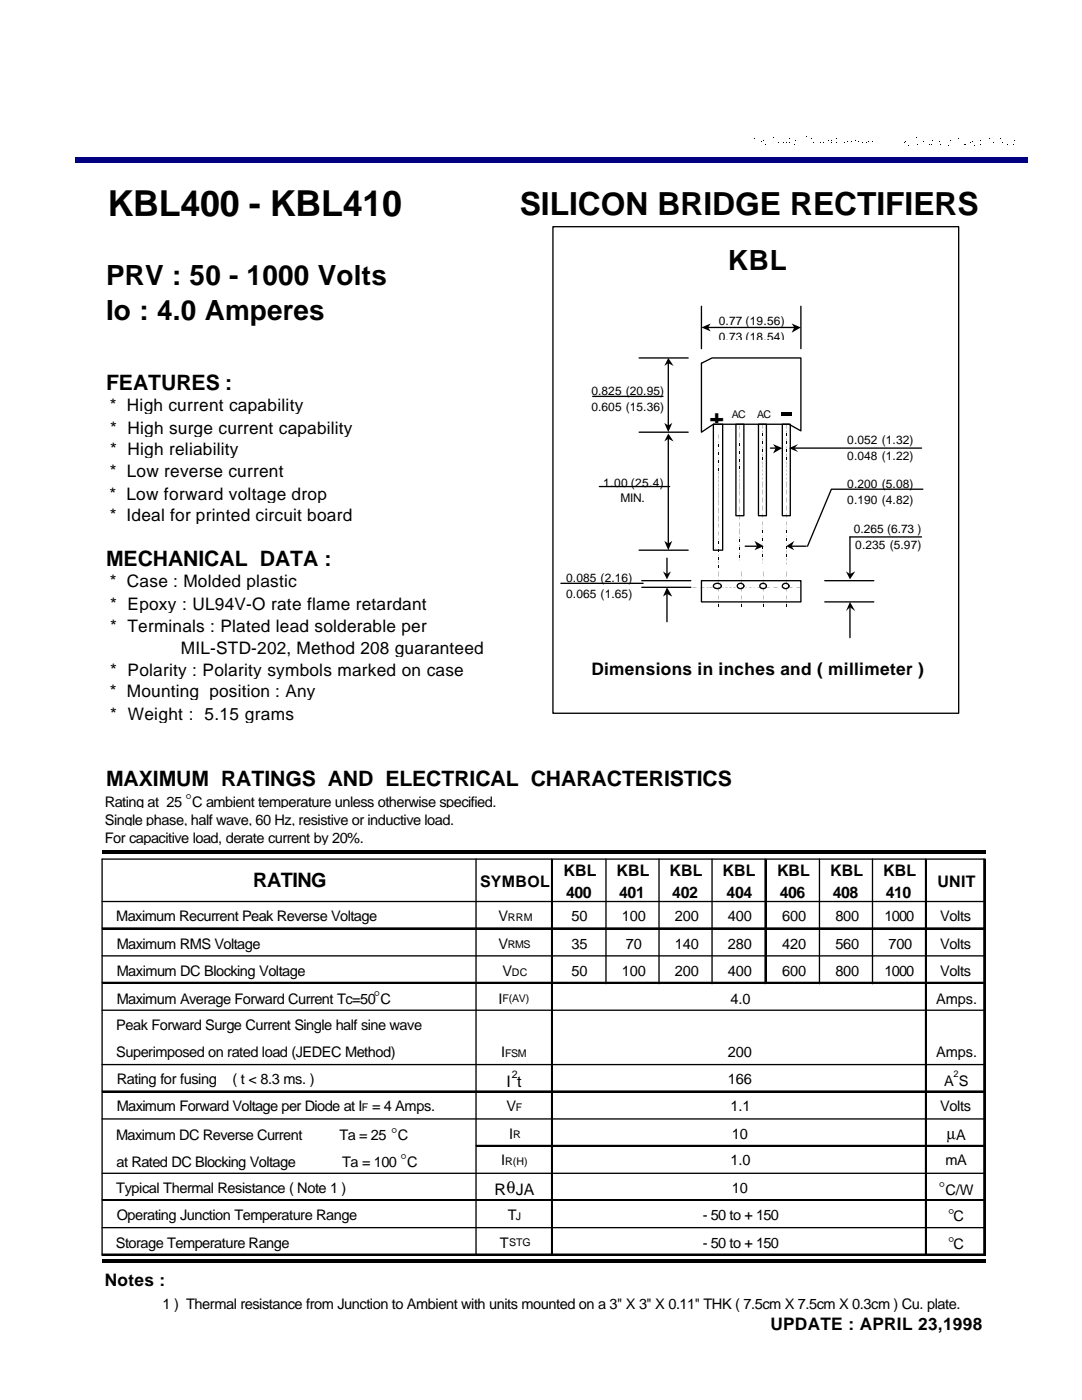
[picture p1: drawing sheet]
<svg xmlns="http://www.w3.org/2000/svg" width="216mm" height="279mm" viewBox="0 0 216 279" stroke-linecap="round" stroke-linejoin="round" font-family="sans-serif">
<defs><g id="words">
<text font-size="7.1" x="21.4" y="43.1">KBL400 - KBL410</text>
<text font-size="6.3" x="103.7" y="42.9">SILICON BRIDGE RECTIFIERS</text>
<g font-size="5.6">
<text x="145.3" y="54">KBL</text>
<text x="21.2" y="56.9">PRV : 50 - 1000 Volts</text>
<text x="21.2" y="63.8">Io : 4.0 Amperes</text>
</g>
<text font-size="5" x="141.6" y="84.9">+</text>
<g font-size="4.2">
<text x="21.2" y="77.8">FEATURES :</text>
<text x="21.2" y="113">MECHANICAL DATA :</text>
<text x="21.2" y="156.9">MAXIMUM RATINGS AND ELECTRICAL CHARACTERISTICS</text>
</g>
<text font-size="4" x="50.5" y="177">RATING</text>
<g font-size="3.4">
<text x="21.9" y="82">* High current capability</text>
<text x="22" y="86.5">* High surge current capability</text>
<text x="21.9" y="95.2">* Low reverse current</text>
<text x="22" y="90.8">* High reliability</text>
<text x="21.9" y="99.7">* Low forward voltage drop</text>
<text x="21.9" y="104">* Ideal for printed circuit board</text>
<text x="21.9" y="117.2">* Case : Molded plastic</text>
<text x="22" y="121.7">* Epoxy : UL94V-O rate flame retardant</text>
<text x="22" y="126.2">* Terminals : Plated lead solderable per</text>
<text x="36.1" y="130.4">MIL-STD-202, Method 208 guaranteed</text>
<text x="22" y="134.9">* Polarity : Polarity symbols marked on case</text>
<text x="118" y="134.7">Dimensions in inches and ( millimeter )</text>
<text x="21.9" y="139.2">* Mounting position : Any</text>
<text x="22" y="143.7">* Weight : 5.15 grams</text>
<text x="20.9" y="256.6">Notes :</text>
<text x="153.7" y="265.4">UPDATE : APRIL 23,1998</text>
</g>
<g font-size="3.2">
<text x="95.8" y="177">SYMBOL</text>
<text x="112.4" y="174.9">KBL</text>
<text x="113" y="179.1">400</text>
<text x="123" y="174.9">KBL</text>
<text x="123.6" y="179.1">401</text>
<text x="133.6" y="174.9">KBL</text>
<text x="134.1" y="179.1">402</text>
<text x="144.2" y="174.9">KBL</text>
<text x="145" y="179.1">404</text>
<text x="155" y="174.9">KBL</text>
<text x="155.6" y="179.1">406</text>
<text x="165.6" y="174.9">KBL</text>
<text x="166.2" y="179.1">408</text>
<text x="176.2" y="174.9">KBL</text>
<text x="176.7" y="179.1">410</text>
<text x="187.1" y="177">UNIT</text>
<text x="101.1" y="217">I t</text>
<text x="188.9" y="227.3">μA</text>
<text x="98.7" y="238.4">RθJA</text>
<text x="187.3" y="238.1">°C/W</text>
<text x="189.2" y="243.4">°C</text>
<text x="189.2" y="249">°C</text>
</g>
<g font-size="2.9">
<text x="20.9" y="161.1">Rating at 25 °C ambient temperature unless otherwise specified.</text>
<text x="20.9" y="164.6">Single phase, half wave, 60 Hz, resistive or inductive load.</text>
<text x="20.9" y="168.3">For capacitive load, derate current by 20%.</text>
<text x="23.2" y="183.9">Maximum Recurrent Peak Reverse Voltage</text>
<text x="99.5" y="183.9">V</text>
<text x="114" y="183.9">50</text>
<text x="124.1" y="183.9">100</text>
<text x="134.7" y="183.9">200</text>
<text x="145.3" y="183.9">400</text>
<text x="156.1" y="183.9">600</text>
<text x="166.7" y="183.9">800</text>
<text x="176.5" y="183.9">1000</text>
<text x="187.6" y="183.9">Volts</text>
<text x="23.3" y="189.4">Maximum RMS Voltage</text>
<text x="99.5" y="189.4">V</text>
<text x="114" y="189.4">35</text>
<text x="124.9" y="189.4">70</text>
<text x="134.7" y="189.4">140</text>
<text x="145.3" y="189.4">280</text>
<text x="156.1" y="189.4">420</text>
<text x="166.7" y="189.4">560</text>
<text x="177.3" y="189.4">700</text>
<text x="187.6" y="189.4">Volts</text>
<text x="23.3" y="194.7">Maximum DC Blocking Voltage</text>
<text x="100.3" y="194.7">V</text>
<text x="114" y="194.7">50</text>
<text x="124.1" y="194.7">100</text>
<text x="134.7" y="194.7">200</text>
<text x="145.3" y="194.7">400</text>
<text x="156.1" y="194.7">600</text>
<text x="166.7" y="194.7">800</text>
<text x="176.5" y="194.7">1000</text>
<text x="187.6" y="194.7">Volts</text>
<text x="23.3" y="200.3">Maximum Average Forward Current Tc=50°C</text>
<text x="99.5" y="200.3">I</text>
<text x="145.8" y="200.3">4.0</text>
<text x="186.8" y="200.3">Amps.</text>
<text x="23.2" y="205.6">Peak Forward Surge Current Single half sine wave</text>
<text x="23.2" y="210.9">Superimposed on rated load (JEDEC Method)</text>
<text x="100" y="210.9">I</text>
<text x="145.3" y="210.9">200</text>
<text x="186.8" y="210.9">Amps.</text>
<text x="23.3" y="216.4">Rating for fusing</text>
<text x="23.3" y="221.7">Maximum Forward Voltage per Diode at I = 4 Amps.</text>
<text x="46.4" y="216.4">( t &lt; 8.3 ms. )</text>
<text x="101.1" y="221.7">V</text>
<text x="145.3" y="216.4">166</text>
<text x="145.8" y="221.7">1.1</text>
<text x="187.6" y="221.7">Volts</text>
<text x="188.4" y="216.7">A S</text>
<text x="23.2" y="227.5">Maximum DC Reverse Current</text>
<text x="67.8" y="227.5">Ta = 25 °C</text>
<text x="101.6" y="227.3">I</text>
<text x="146" y="227.3">10</text>
<text x="23.2" y="232.8">at Rated DC Blocking Voltage</text>
<text x="68.3" y="232.8">Ta = 100 °C</text>
<text x="100" y="232.6">I</text>
<text x="145.8" y="232.6">1.0</text>
<text x="188.6" y="232.6">mA</text>
<text x="23.2" y="238.1">Typical Thermal Resistance ( Note 1 )</text>
<text x="146" y="238.1">10</text>
<text x="23.3" y="243.4">Operating Junction Temperature Range</text>
<text x="101.3" y="243.4">T</text>
<text x="140.2" y="243.4">- 50 to + 150</text>
<text x="23.1" y="249">Storage Temperature Range</text>
<text x="99.7" y="249">T</text>
<text x="140.2" y="249">- 50 to + 150</text>
<text x="32.4" y="261.1">1 ) Thermal resistance from Junction to Ambient with units mounted on a 3&quot; X 3&quot; X 0.11&quot; THK ( 7.5cm X 7.5cm X 0.3cm ) Cu. plate.</text>
</g>
<g font-size="2.4">
<text x="143.4" y="64.8">0.77 (19.56)</text>
<text x="143.4" y="68">0.73 (18.54)</text>
<text x="118" y="78.8">0.825 (20.95)</text>
<text x="118" y="82">0.605 (15.36)</text>
<text x="169.1" y="88.6">0.052 (1.32)</text>
<text x="169.1" y="91.8">0.048 (1.22)</text>
<text x="120.4" y="97.1">1.00 (25.4)</text>
<text x="123.8" y="100.3">MIN.</text>
<text x="169.1" y="97.4">0.200 (5.08)</text>
<text x="169.1" y="100.5">0.190 (4.82)</text>
<text x="170.4" y="106.4">0.265 (6.73 )</text>
<text x="170.7" y="109.5">0.235 (5.97)</text>
<text x="113" y="116.2">0.085 (2.16)</text>
<text x="113" y="119.3">0.065 (1.65)</text>
</g>
<g font-size="2.1">
<text x="146" y="83.3">AC</text>
<text x="151.1" y="83.3">AC</text>
<text x="101.3" y="183.9">RRM</text>
<text x="101.3" y="189.2">RMS</text>
<text x="102.1" y="194.7">DC</text>
<text x="100.3" y="200">F(AV)</text>
<text x="100.8" y="210.9">FSM</text>
<text x="102.1" y="215.1">2</text>
<text x="72.2" y="221.7">F</text>
<text x="102.9" y="221.7">F</text>
<text x="102.4" y="227">R</text>
<text x="100.8" y="232.6">R(H)</text>
<text x="102.9" y="243.4">J</text>
<text x="101.6" y="248.7">STG</text>
</g>
<text font-size="1.9" x="190.2" y="214.8">2</text>
</g></defs>
<g fill="#010000">
<path d="M169.1 28.2l.1 .1z"/>
<path d="M150.5 27.7l.1 .1z"/>
<path d="M172 28.5l.1 .1z"/>
<path d="M165.9 28h.1z"/>
<path d="M163.8 28.5l.1 .1z"/>
<path d="M161.9 27.7l.1 .1z"/>
<path d="M158.5 28.8h.1z"/>
<path d="M157.4 27.7l.1 .1z"/>
<path d="M157.4 28.5l.1 .1z"/>
<path d="M156.4 28.5l.1 .1z"/>
<path d="M155.3 28.5l.1 .1z"/>
<path d="M151.9 28.2l.1 .1z"/>
<path d="M174.1 28.2l.1 .1z"/>
<path d="M173.3 28.2l.1 .1z"/>
<path d="M171.2 28.2l.1 .1z"/>
<path d="M169.9 28.2v.1z"/>
<path d="M167 28.5v.1z"/>
<path d="M165.9 28.5l.1 .1z"/>
<path d="M162.2 28.5l.1 .1z"/>
<path d="M160.9 27.2l.1 .1z"/>
<path d="M172.8 28.5l.1 .1z"/>
<path d="M168.5 28.5l.1 .1z"/>
<path d="M164.3 28.5l.1 .1z"/>
<path d="M156.9 28.5l.1 .1z"/>
<path d="M152.4 28h.1z"/>
<path d="M158.7 28h.1z"/>
<path d="M167 27.7v.1z"/>
<path d="M154.3 27.4v.1z"/>
<path d="M180.4 28.5l.1 .1z"/>
<path d="M202.4 28h.1z"/>
<path d="M200 28.5l.1 .1z"/>
<path d="M199.5 27.7l.1 .1z"/>
<path d="M198.2 28.5l.1 .1z"/>
<path d="M197.4 27.7l.1 .1z"/>
<path d="M195.5 28.8h.1z"/>
<path d="M194.5 29l.1 .1z"/>
<path d="M193.7 28.5l.1 .1z"/>
<path d="M191.3 27.7l.1 .1z"/>
<path d="M189.7 28h.1z"/>
<path d="M189.2 29l.1 .1z"/>
<path d="M187.6 28.8h.1z"/>
<path d="M186 28h.1z"/>
<path d="M185.7 28.8h.1z"/>
<path d="M184.1 28.2l.1 .1z"/>
<path d="M183.1 28.8h.1z"/>
<path d="M181.2 29l.1 .1z"/>
<path d="M201.1 28.8h.1z"/>
<path d="M192.6 28.8h.1z"/>
<path d="M202.1 28.8h.1z"/>
<path d="M185.5 28.8h.1z"/>
<path d="M187.3 28.2l.1 .1z"/>
<path d="M180.7 28.2l.1 .1z"/>
<path d="M193.9 28.2l.1 .1z"/>
<path d="M195.5 28h.1z"/>
<path d="M182.8 27.4l.1 .1z"/>
</g>
<path d="M15.1 31.5h190v1h-190z" fill="#000080"/>
<g fill="none" stroke="#000" stroke-width=".26">
<path d="M110.3 45.2h81v97.1h-81zM118.3 79.1h14M127.5 71.4h9.8M133.3 72.2v13M140 72.5l2.1-1.1h17.7v14.6l-2.4-1.3h-15.1l-2.3 1.6zM140 61.1v8.5M141 65.4h17.7M159.8 61.1v8.5M119.6 97.1h14M127.5 86.3h9.8M133.3 87.3v21.4M142.3 84.7h1.9v25.1h-1.9z"/>
<path d="M146.8 84.7h1.6v18.2h-1.6zM151.3 84.7h1.6v18.2h-1.6zM153.7 89.4h1.3M156.1 84.7h1.6v18.2h-1.6zM158.5 89.4h25.4M184.1 97.6h-18.2l-4.8 11.4M111.9 116.4h16.4M127.5 109.8h9.8M128.1 115.9h9.7M128.1 117.2h9.7M133.1 111.4v3.2M133.1 118.3v5.8"/>
<path d="M140 115.9h19.8v4.2h-19.8zM142.4 116.7a.91 .91 0 0 1 1.5 .2 .86 .86 0 0 1-.8 .6 .86 .86 0 0 1-.8-.6zM147.3 116.6a.58 .58 0 0 1 .9-.1 .58 .58 0 0 1-.2 .9 .57 .57 0 0 1-.7-.1 .57 .57 0 0 1 0-.7zM148.7 109h2.6M151.8 116.6a.58 .58 0 0 1 .9-.1 .58 .58 0 0 1-.2 .9 .57 .57 0 0 1-.7-.1 .57 .57 0 0 1 0-.7zM156.3 116.6a.58 .58 0 0 1 .9-.1 .58 .58 0 0 1-.2 .9 .57 .57 0 0 1-.7-.1 .57 .57 0 0 1 0-.7zM158 109h2.9M164.6 115.9h9.8M183.9 107.2h-14.3v7.4M164.6 120.1h9.8M169.6 121.2v6.1M20.4 179.9h176.2"/>
<path d="M95 171.4v79.2M110.1 171.4v79.2M110.2 171.4v79.2M120.9 171.4v24.9M131.5 171.4v24.9M142.1 171.4v24.9M152.7 171.4v24.9M152.8 171.4v24.9M163.5 171.4v24.9M174.1 171.4v24.9M184.7 171.4v79.2M184.8 171.4v79.2"/>
<path d="M196.3 171.4v79.2M196.5 171.4v79.2M196.6 171.4h-176.2v79.2M20.4 185.2h176.2M20.4 185.3h176.2M20.4 190.8h176.2M20.4 196.1h176.2M20.4 196.2h176.2M20.4 201.6h176.2M20.4 212.5h176.2M20.4 217.8h176.2M20.4 217.9h176.2"/>
<path d="M20.4 223.3h176.2M20.4 234.2h176.2M20.4 239.4h176.2M20.4 239.6h176.2M95 228.6h101.6M95 228.7h101.6M20.4 245h176.2M20.4 250.3h176.2M20.4 250.4h176.2"/>
</g>
<g fill="#000">
<path d="M143.4 86.8v.8zM143.4 88.1v.3zM143.4 88.4v.8zM143.4 89.7v.3zM143.4 90v.8zM143.4 91.3v.2zM143.4 91.5v.8zM143.4 92.6v.3zM143.4 92.9v.2zM143.4 93.1v.8zM143.4 94.2v.3zM143.4 94.5v.2z"/>
<path d="M143.4 95v.5zM143.4 95.8v.2zM143.4 96v.3zM143.4 96.6v.5zM143.4 97.4v.2zM143.4 97.6v.3zM143.4 98.2v.8zM143.4 99v.2zM143.4 99.2v.3zM143.4 99.7v.8zM147.6 84.9v.8zM147.6 86.3v.2z"/>
<path d="M147.6 86.5v.8zM147.6 87.8v.3zM147.6 88.1v.8zM147.6 89.4v.3zM147.6 89.7v.8zM147.6 91v.3zM147.6 91.3v.8zM147.6 92.3v.3zM147.6 92.6v.3zM147.6 92.9v.8zM147.6 93.9v.3zM147.6 94.2v.3z"/>
<path d="M147.6 94.7v.5zM147.6 95.5v.3zM147.6 95.8v.2zM147.6 96.3v.8zM147.6 97.1v.3zM147.6 97.4v.2zM147.6 97.9v.8zM147.6 98.7v.3zM147.6 99.5v.8zM152.1 84.7v.8zM152.1 86v.3zM152.1 86.3v.7z"/>
<path d="M152.1 87.6v.2zM152.1 87.8v.8zM152.1 89.2v.2zM152.1 89.4v.8zM152.1 90.5v.3zM152.1 90.8v.2zM152.1 91v.8zM152.1 92.1v.2zM152.1 92.3v.3zM152.1 92.9v.5zM152.1 93.7v.2zM152.1 93.9v.3z"/>
<path d="M152.1 94.5v.5zM152.1 95.2v.3zM152.1 95.5v.3zM152.1 96v.8zM152.1 96.8v.3zM152.1 97.1v.3zM152.1 97.6v.8zM152.1 98.4v.3zM152.1 99.2v.8zM155.8 82.3h2.2v.8h-2.2zM156.9 84.7v.8zM156.9 86v.3z"/>
<path d="M156.9 86.3v.7zM156.9 87.6v.2zM156.9 87.8v.8zM156.9 89.2v.2zM156.9 89.4v.8zM156.9 90.5v.3zM156.9 90.8v.2zM156.9 91v.8zM156.9 92.1v.2zM156.9 92.3v.3zM156.9 92.9v.5zM156.9 93.7v.2z"/>
<path d="M156.9 93.9v.3zM156.9 94.5v.5zM156.9 95.2v.3zM156.9 95.5v.3zM156.9 96v.8zM156.9 96.8v.3zM156.9 97.1v.3zM156.9 97.6v.8zM156.9 98.4v.3zM156.9 99.2v.8zM134.9 117.2h.8zM136.5 117.2h.8z"/>
<path d="M138.1 117.2h.8zM139.7 117.2h.8zM141 117.2h.3zM141.6 117.2h.5zM142.6 117.2h.3zM143.4 100.5v.3zM143.4 101.3v.8zM143.4 102.1v.3zM143.4 102.9v.8zM143.4 103.7v.3zM143.4 104.5v.8zM143.4 106.1v.8z"/>
<path d="M143.4 107.4v.3zM143.4 107.7v.8zM143.4 109v.3zM143.4 109.3v.8zM143.4 110.6v.3zM143.4 110.9v.8zM143.4 111.9v.3zM143.4 112.2v.2zM143.4 112.4v.8zM143.4 114v.8zM143.4 114.8v.3zM143.4 115.6v.8z"/>
<path d="M143.4 116.4v.3zM143.4 117.2v.8zM143.4 118.8v.8zM143.1 117.2h.6zM144.2 117.2h.3zM144.7 117.2h.6zM145.5 117.2h.3zM145.8 117.2h.2zM146.3 117.2h.5zM147.1 117.2h.3zM147.6 100.3v.2zM147.6 101.1v.8z"/>
<path d="M147.6 101.9v.2zM147.6 102.7v.8zM147.6 103.5v.2zM147.6 104.2v.8zM147.6 105.6v.2zM147.6 105.8v.8zM147.6 107.2v.2zM147.6 107.4v.8zM147.6 108.7v.3zM147.6 109v.8zM147.6 110.3v.3zM147.6 110.6v.8z"/>
<path d="M147.6 111.7v.2zM147.9 114v.8zM147.9 114.8v.3zM147.9 115.6v.8zM147.9 116.4v.3zM147.9 117.2v.8zM147.9 118.8v.8zM147.9 117.2h.5zM148.7 117.2h.3zM149.5 117.2h.5zM150.3 117.2h.2zM151.1 117.2h.8z"/>
<path d="M152.1 100v.3zM152.1 100.8v.8zM152.1 101.6v.3zM152.1 102.4v.8zM152.1 104v.8zM152.1 105.3v.3zM152.1 105.6v.8zM152.1 106.9v.3zM152.1 107.2v.7zM152.1 108.5v.2zM152.1 108.7v.8zM152.1 109.8v.3z"/>
<path d="M152.1 110.1v.2zM152.1 110.3v.8zM152.1 111.4v.3zM152.1 111.7v.2zM152.1 112.2v.2zM151.9 117.2h.2zM152.4 114v.8zM152.4 114.8v.3zM152.4 115.6v.8zM152.4 116.4v.3zM152.4 117.2v.8zM152.4 118.8v.8z"/>
<path d="M152.7 117.2h.8zM154.3 117.2h.7zM155.8 117.2h.8zM156.9 100v.3zM156.9 100.8v.8zM156.9 101.6v.3zM156.9 102.4v.8zM156.9 104v.8zM156.9 105.3v.3zM156.9 105.6v.8zM156.9 106.9v.3zM156.9 107.2v.7z"/>
<path d="M156.9 108.5v.2zM156.9 108.7v.8zM156.9 109.8v.3zM156.9 110.1v.2zM156.9 110.3v.8zM156.9 111.4v.3zM156.9 111.7v.2zM156.9 112.2v.5zM156.9 114v.8zM156.9 114.8v.3zM156.9 115.6v.8zM156.9 116.4v.3z"/>
<path d="M156.9 117.2v.8zM156.9 118.8v.8zM157.4 117.2h.8zM159 117.2h.8zM143.4 120.1v.3zM143.4 120.4v.8zM147.9 120.1v.3zM147.9 120.4v.8zM152.4 120.1v.3zM152.4 120.4v.8zM156.9 120.1v.3zM156.9 120.4v.8z"/>
<path d="M20.4 169.6h176.2v.8h-176.2zM20.4 251.4h176.2v.7h-176.2z"/>
</g>
<g fill="#000">
<path d="M133.3 71.4l1.1 1.6-1.1-.5-.7 .5z" fill-rule="evenodd"/>
<path d="M140 65.4l1.8-.8-.5 .8 .5 .7z" fill-rule="evenodd"/>
<path d="M158 64.6l1.8 .8-1.8 1 .5-1z" fill-rule="evenodd"/>
<path d="M132.6 84.4l.7 .5 .8-.5-.8 1.9z" fill-rule="evenodd"/>
<path d="M133.3 86.5l1.1 1.6-1.1-.5-.7 .5z" fill-rule="evenodd"/>
<path d="M154.3 88.6l1.8 .8-1.8 1.1 .5-1.1z" fill-rule="evenodd"/>
<path d="M157.4 89.4l1.9-.8-.8 .8 .8 .8z" fill-rule="evenodd"/>
<path d="M132.3 114l.8 .6 .8-.6-.8 1.6z" fill-rule="evenodd"/>
<path d="M132.6 107.9l.7 .6 .8-.6-.8 1.9z" fill-rule="evenodd"/>
<path d="M133.1 117.2l1 1.9-1-.6-.8 .6z" fill-rule="evenodd"/>
<path d="M150.5 107.9l1.9 1.1-1.9 .8 .6-.8z" fill-rule="evenodd"/>
<path d="M156.9 109l1.6-1.1-.5 1.1 .5 .8z" fill-rule="evenodd"/>
<path d="M168.8 114l.8 .6 1.1-.6-1.1 1.6z" fill-rule="evenodd"/>
<path d="M169.6 120.1l1.1 1.9-1.1-.8-.8 .8z" fill-rule="evenodd"/>
</g>
<use href="#words"/>
</svg>
